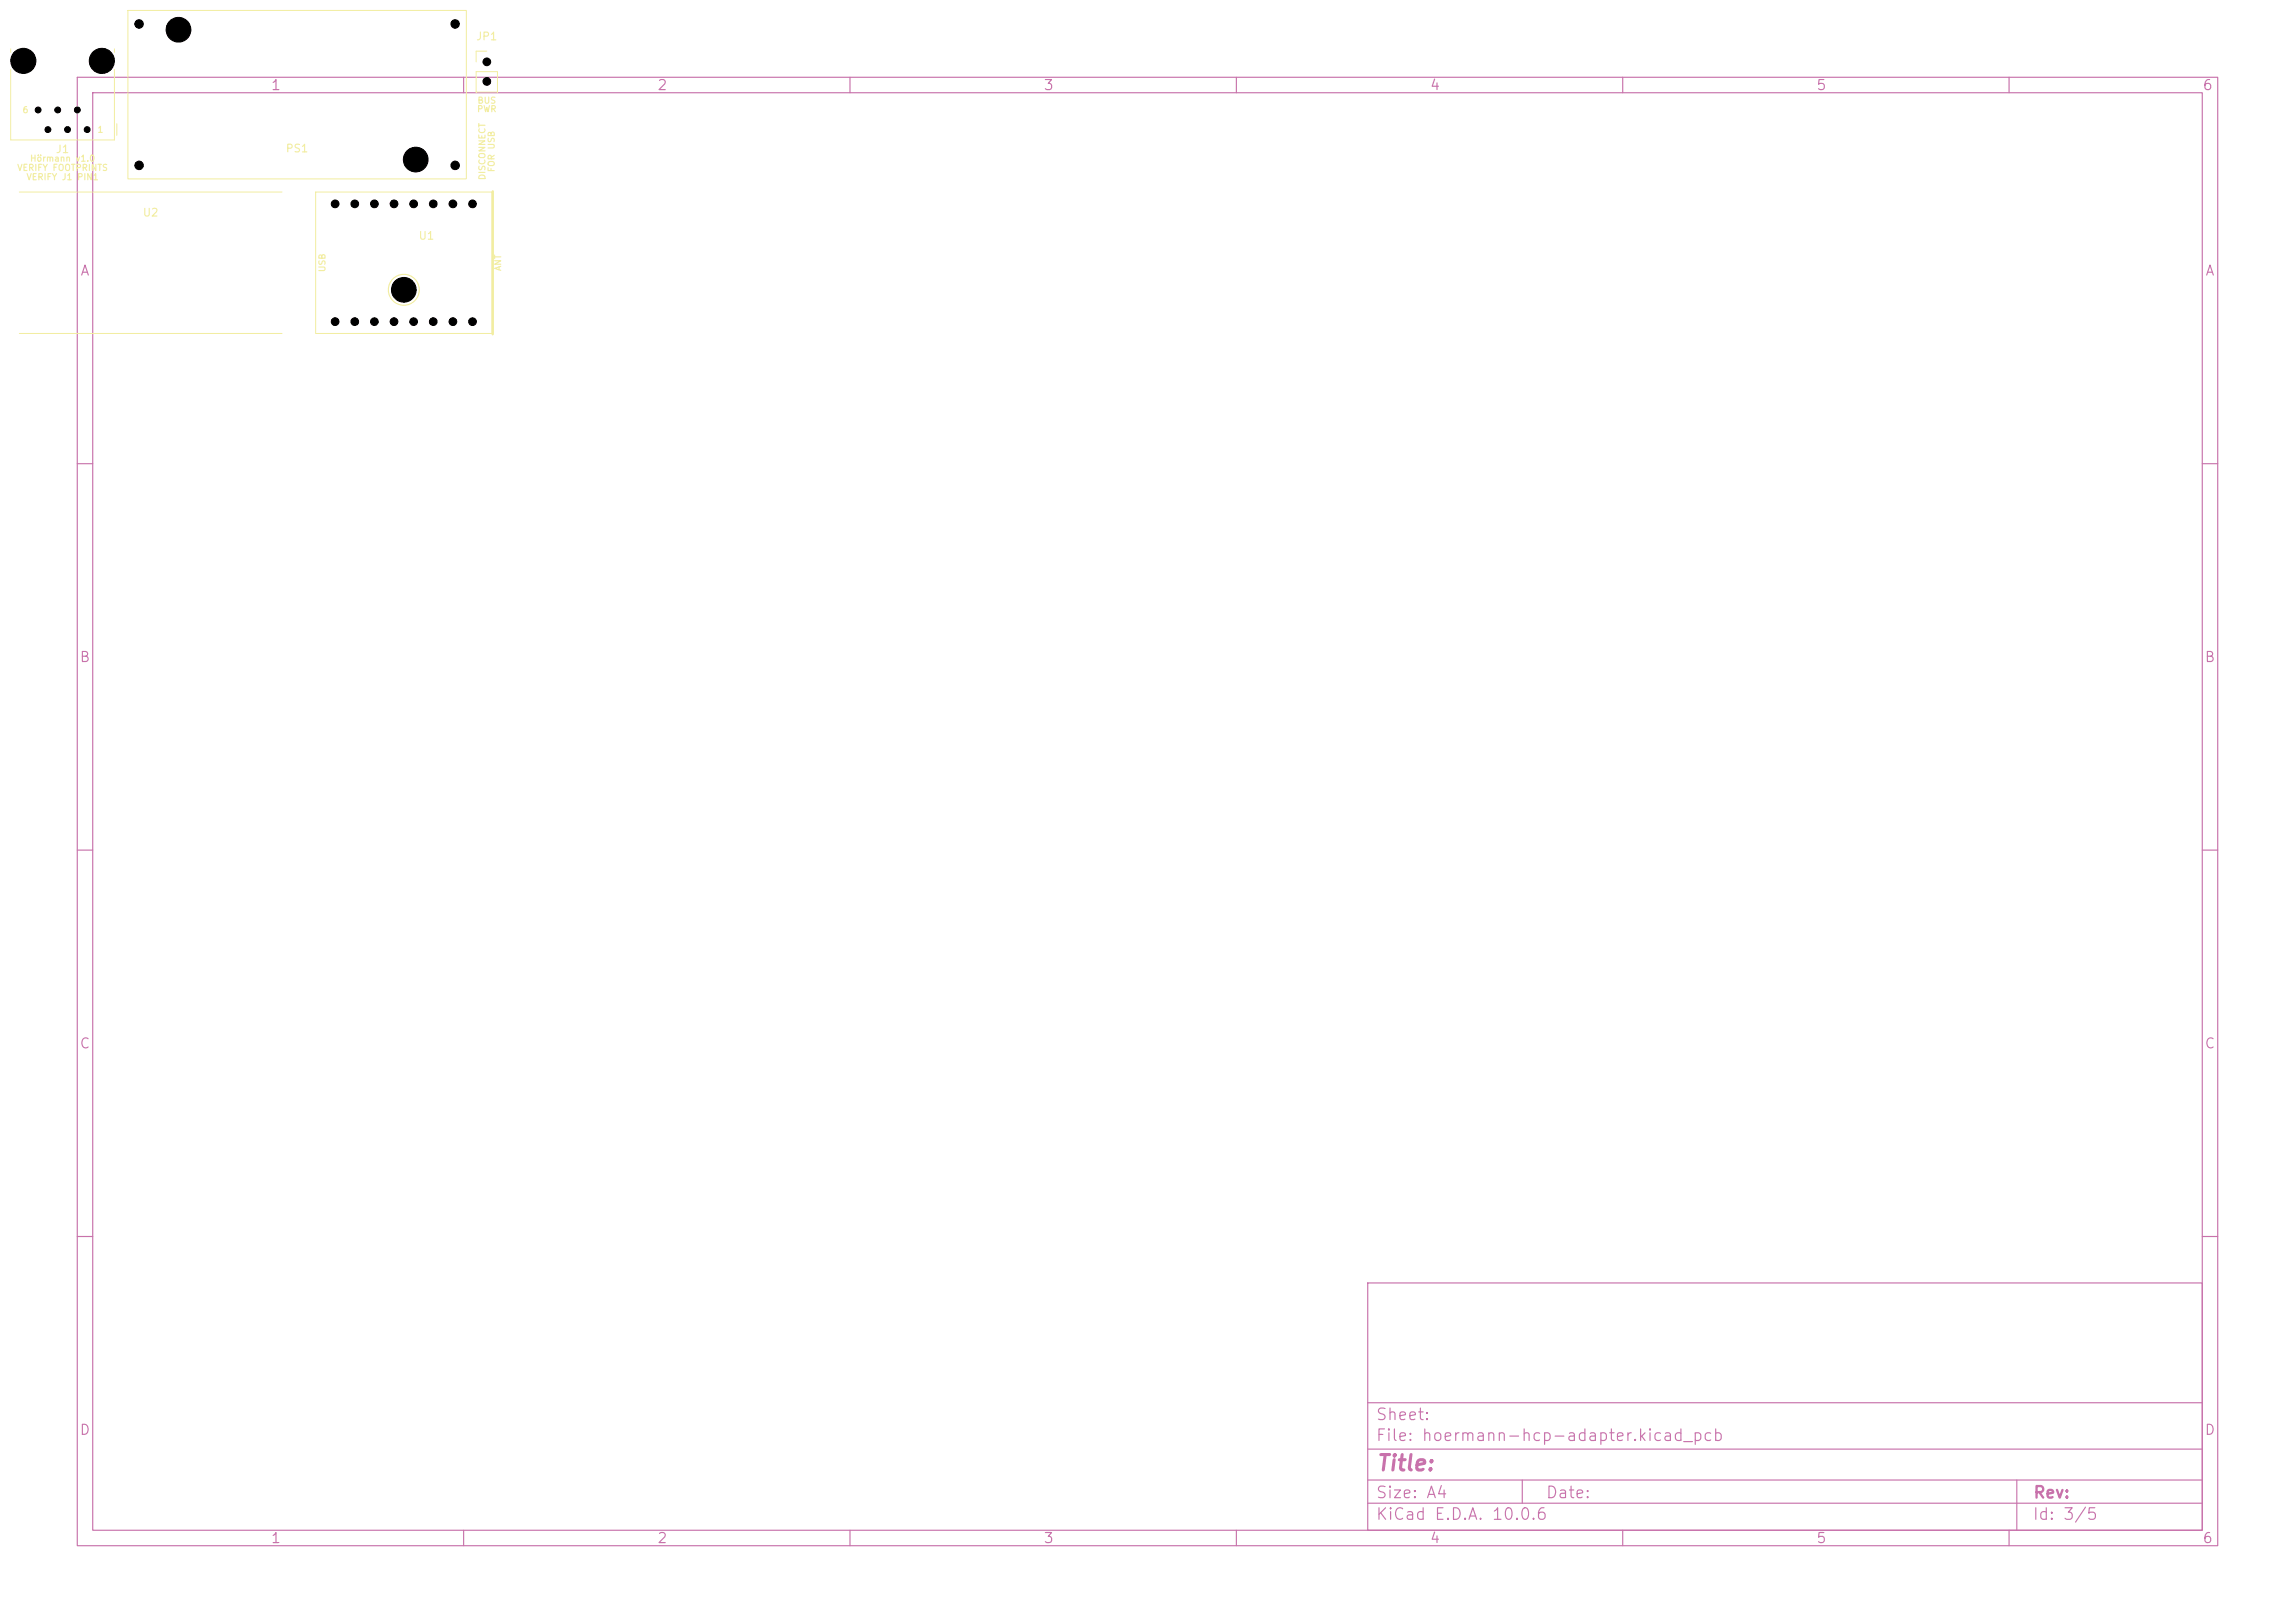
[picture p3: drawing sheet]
<svg xmlns="http://www.w3.org/2000/svg" width="297mm" height="210mm" viewBox="0 0 297 210" stroke-linecap="round" stroke-linejoin="round" font-family="sans-serif">
<defs><g id="words">
<text font-size="2" fill="#c872ab" x="178" y="190.8">Title:</text>
<g font-size="1.5" fill="#c872ab">
<text x="178" y="184.1">Sheet:</text>
<text x="178" y="186.8">File: hoermann-hcp-adapter.kicad_pcb</text>
<text x="178" y="197">KiCad E.D.A. 10.0.6</text>
<text x="178" y="194.2">Size: A4</text>
<text x="200" y="194.2">Date:</text>
<text x="263" y="197">Id: 3/5</text>
<text x="263" y="194.2">Rev:</text>
</g>
<g font-size="1.3" fill="#c872ab">
<text x="35" y="12">1</text>
<text x="85" y="12">2</text>
<text x="135" y="12">3</text>
<text x="185" y="12">4</text>
<text x="235" y="12">5</text>
<text x="285" y="12">6</text>
<text x="10.3" y="36">A</text>
<text x="285.3" y="36">A</text>
<text x="10.2" y="86">B</text>
<text x="285.2" y="86">B</text>
<text x="10.2" y="136">C</text>
<text x="285.2" y="136">C</text>
<text x="10.2" y="186">D</text>
<text x="285.2" y="186">D</text>
<text x="35" y="200">1</text>
<text x="85" y="200">2</text>
<text x="135" y="200">3</text>
<text x="185" y="200">4</text>
<text x="235" y="200">5</text>
<text x="285" y="200">6</text>
</g>
<g font-size="1" fill="#f2eda1">
<text x="61.5" y="5.5">JP1</text>
<text x="7.1" y="20.1">J1</text>
<text x="36.9" y="20">PS1</text>
<text x="18.4" y="28.3">U2</text>
<text x="54.1" y="31.3">U1</text>
</g>
<g font-size=".8" fill="#f2eda1">
<text x="2.8" y="14.8">6</text>
<text x="12.5" y="17.4">1</text>
<text x="61.7" y="14.7">PWR</text>
<text x="61.7" y="13.6">BUS</text>
<text x="2.2" y="22.3">VERIFY FOOTPRINTS</text>
<text x="3.4" y="23.5">VERIFY J1 PIN1</text>
<text x="3.8" y="21.1">Hörmann v1.0</text>
<text x="63" y="23.4" transform="rotate(-90 63 23.4)">DISCONNECT</text>
<text x="64.2" y="22.3" transform="rotate(-90 64.2 22.3)">FOR USB</text>
<text x="42.3" y="35.3" transform="rotate(-90 42.3 35.3)">USB</text>
<text x="65.1" y="35.1" transform="rotate(-90 65.1 35.1)">ANT</text>
</g>
</g></defs>
<g fill="none" stroke="#c872ab" stroke-width=".15">
<path d="M10 10h277v190h-277zM12 12h273v186h-273zM60 10v2M110 10v2M160 10v2M210 10v2M260 10v2M10 60h2M285 60h2M10 110h2M285 110h2M10 160h2"/>
<path d="M177 166h108v32h-108zM285 160h2M60 198v2M110 198v2M160 198v2M177 194.5h108M177 191.5h108M177 187.5h108M177 181.5h108M197 191.5v3M210 198v2M260 198v2"/>
<path d="M261 191.5v6.5"/>
</g>
<path d="M1.4 9v9.1h13.4v-9.1M1.4 6.3v.5M14.8 6.3v.5M15.1 16v1.5M16.6 1.4h43.7v21.8h-43.7zM61.6 9.3h2.8v2.6h-2.8zM63 6.6h-1.4v1.4M2.5 24.9h34M40.9 24.9h22.8v18.3h-22.8zM2.5 43.2h34" fill="none" stroke="#f2eda1" stroke-width=".13"/>
<path d="M63.8 24.8v18.5" fill="none" stroke="#f2eda1" stroke-width=".3"/>
<circle cx="52.3" cy="37.5" r="2" fill="none" stroke="#f2eda1" stroke-width=".15"/>
<g fill="#000" stroke="#000" stroke-width=".13">
<circle cx="3" cy="7.9" r="1.62"/>
<circle cx="4.9" cy="14.2" r=".38"/>
<circle cx="6.2" cy="16.8" r=".38"/>
<circle cx="7.5" cy="14.2" r=".38"/>
<circle cx="8.7" cy="16.8" r=".38"/>
<circle cx="10" cy="14.2" r=".38"/>
<circle cx="11.3" cy="16.8" r=".38"/>
<circle cx="13.2" cy="7.9" r="1.62"/>
<circle cx="18" cy="3.1" r=".55"/>
<circle cx="23.1" cy="3.9" r="1.6"/>
<circle cx="58.9" cy="3.1" r=".55"/>
<circle cx="63" cy="10.5" r=".5"/>
<circle cx="63" cy="8" r=".5"/>
<circle cx="18" cy="21.4" r=".55"/>
<circle cx="43.4" cy="26.4" r=".5"/>
<circle cx="45.9" cy="26.4" r=".5"/>
<circle cx="48.5" cy="26.4" r=".5"/>
<circle cx="51" cy="26.4" r=".5"/>
<circle cx="52.3" cy="37.5" r="1.6"/>
<circle cx="53.5" cy="26.4" r=".5"/>
<circle cx="53.8" cy="20.6" r="1.6"/>
<circle cx="56.1" cy="26.4" r=".5"/>
<circle cx="58.6" cy="26.4" r=".5"/>
<circle cx="58.9" cy="21.4" r=".55"/>
<circle cx="61.2" cy="26.4" r=".5"/>
<circle cx="43.4" cy="41.6" r=".5"/>
<circle cx="45.9" cy="41.6" r=".5"/>
<circle cx="48.5" cy="41.6" r=".5"/>
<circle cx="51" cy="41.6" r=".5"/>
<circle cx="53.5" cy="41.6" r=".5"/>
<circle cx="56.1" cy="41.6" r=".5"/>
<circle cx="58.6" cy="41.6" r=".5"/>
<circle cx="61.2" cy="41.6" r=".5"/>
</g>
<use href="#words"/>
</svg>
